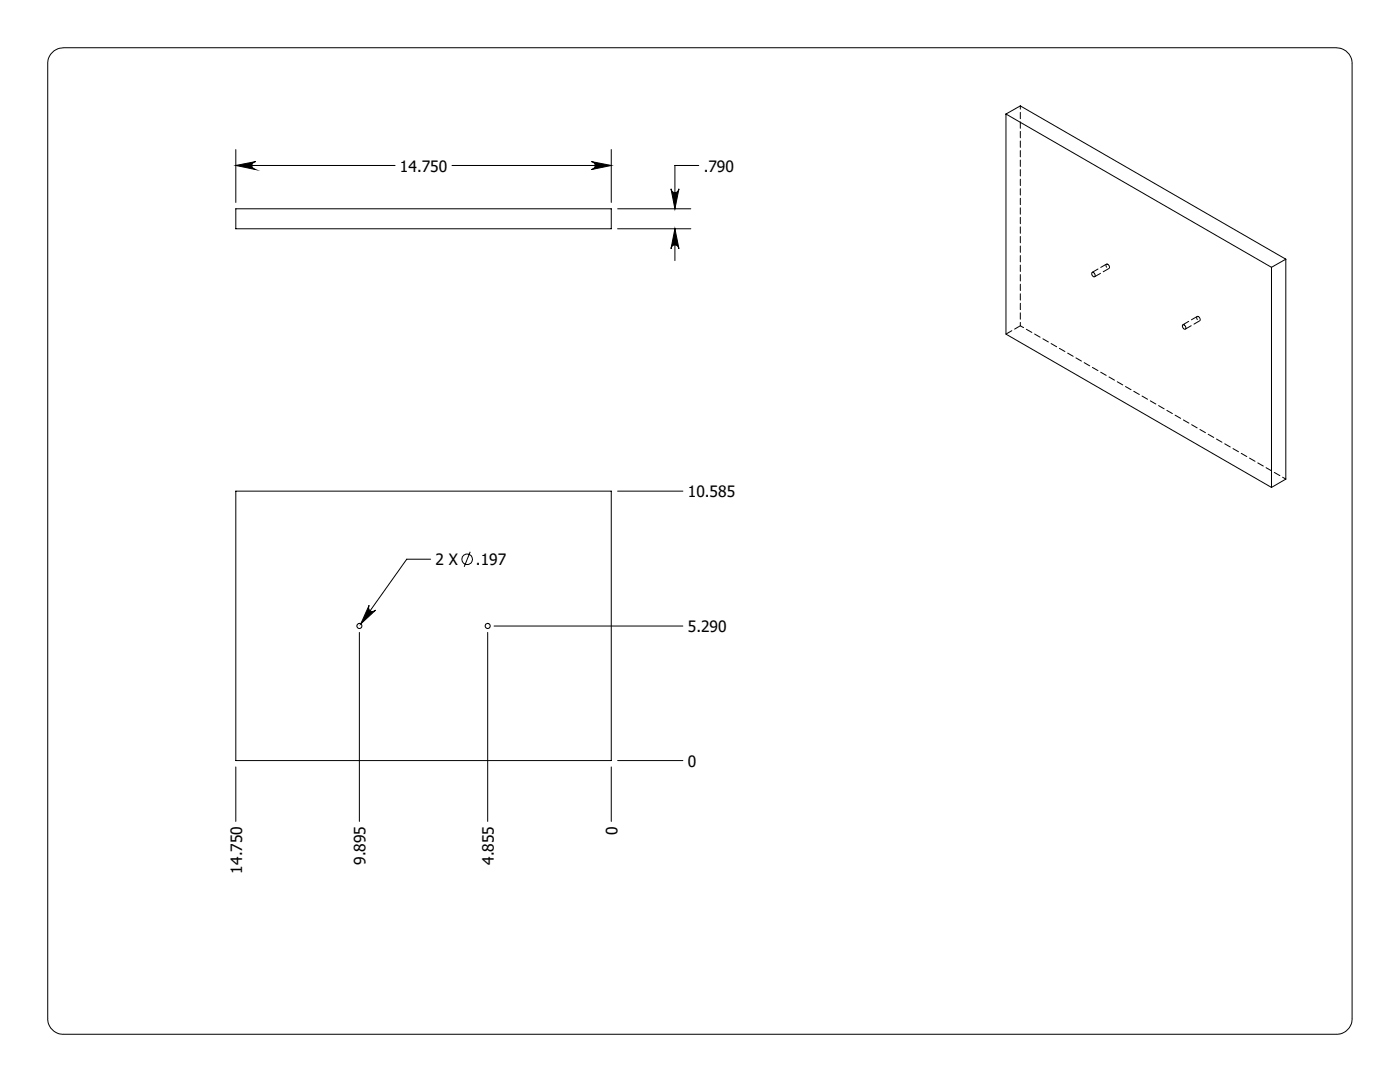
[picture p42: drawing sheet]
<svg xmlns="http://www.w3.org/2000/svg" width="279mm" height="216mm" viewBox="0 0 279 216" stroke-linecap="round" stroke-linejoin="round" font-family="sans-serif">
<defs><g id="words">
<g font-size="3.1">
<text x="79.8" y="34.2">14.750</text>
<text x="140.4" y="34.2">.790</text>
<text x="137.3" y="99.2">10.585</text>
<text x="86.9" y="112.8">2 X</text>
<text x="95" y="112.8">.197</text>
<text x="137.3" y="126.1">5.290</text>
<text x="137.3" y="153">0</text>
<text x="123.2" y="166.6" transform="rotate(-90 123.2 166.6)">0</text>
<text x="73" y="172.6" transform="rotate(-90 73 172.6)">9.895</text>
<text x="98.6" y="172.6" transform="rotate(-90 98.6 172.6)">4.855</text>
<text x="48.3" y="174.3" transform="rotate(-90 48.3 174.3)">14.750</text>
</g>
</g></defs>
<g fill="none" stroke="#000" stroke-width=".2">
<path d="M10.2 10.8a3.3 3.3 0 0 1 2.5-1.3h254a3.2 3.2 0 0 1 3.1 3.2v190.5a3.1 3.1 0 0 1-3.1 3.2h-254a3.1 3.1 0 0 1-3.2-3.2v-190.5a2.93 2.93 0 0 1 .7-1.9zM47.1 33l3.9-.8a.79 .79 0 0 0-.7 .8 .79 .79 0 0 0 .7 .8zM47.1 29.8v10.6M47.1 33h31.7M90.2 33h31.8M118 32.2l4 .8-4 .8a.79 .79 0 0 0 .8-.8 .79 .79 0 0 0-.8-.8zM122 29.8v10.6M133.9 37.7a.79 .79 0 0 0 .8 .7 .79 .79 0 0 0 .8-.7l-.8 4zM139.5 33h-4.8v8.7M200.8 22.8l53 30.5M200.8 22.8l2.8-1.7 53 30.6M200.8 22.8v43.9l53 30.6"/>
<path d="M47.1 41.7h74.9v3.9h-74.9zM123.3 41.7h14.6M123.3 45.6h14.6M134.7 45.6l.8 4a.79 .79 0 0 0-.8-.7 .79 .79 0 0 0-.8 .7zM134.7 45.6v6.4M217.9 54.4h.4l.2 .3a.32 .32 0 0 1-.1 .5 .32 .32 0 0 1-.4-.2zM253.8 53.3v44M256.6 51.7l-2.8 1.6M256.6 51.7v43.9l-2.8 1.7M236 64.8h.4l.2 .4a.31 .31 0 0 1-.1 .5 .31 .31 0 0 1-.4-.3zM47.1 98h74.9v53.8h-74.9zM123.3 98h13"/>
<path d="M85.9 111.6h-4.7l-9.2 12.9M93.8 110.1l-1.2 3M71.7 126.2v37.7M73.7 120.8a.81 .81 0 0 0 .2 1.1 .81 .81 0 0 0 1.1-.2l-3 2.8zM97.3 126.2v37.7M98.6 124.9h37.7M47.1 153v10.9M122 153v10.9M123.3 151.8h13"/>
<circle cx="93.2" cy="111.6" r="1.05"/>
<circle cx="71.7" cy="124.9" r=".51"/>
<circle cx="97.3" cy="124.9" r=".5"/>
</g>
<path d="M73.7 120.8l-1.7 3.7 3-2.8a.81 .81 0 0 1-1.1 .2 .81 .81 0 0 1-.2-1.1zM47.1 33l3.9-.8a.79 .79 0 0 0-.7 .8 .79 .79 0 0 0 .7 .8zM118 32.2l4 .8-4 .8a.79 .79 0 0 0 .8-.8 .79 .79 0 0 0-.8-.8zM133.9 37.7a.79 .79 0 0 0 .8 .7 .79 .79 0 0 0 .8-.7l-.8 4zM134.7 45.6l.8 4a.79 .79 0 0 0-.8-.7 .79 .79 0 0 0-.8 .7z" fill="#000"/>
<path d="M221.1 52.7l.3 .5-.1 .4-.3-.1-.3-.4 .1-.4h.3M239.2 63.2l.3 .4-.1 .4-.3-.1-.3-.4 .1-.3h.3" fill="none" stroke="#000" stroke-width=".2" stroke-dasharray="1.3 .6" stroke-dashoffset=".3"/>
<path d="M256.6 95.6l-53-30.6" fill="none" stroke="#000" stroke-width=".2" stroke-dasharray="1.3 .6" stroke-dashoffset=".5"/>
<path d="M218.5 55.2l2.8-1.6M220.8 52.7l-2.8 1.6M203.6 65l-2.8 1.6M236.6 65.7l2.8-1.7M238.9 63.2l-2.8 1.6" fill="none" stroke="#000" stroke-width=".2" stroke-dasharray="1.3 .6" stroke-dashoffset="-.1"/>
<path d="M203.6 21.1v43.9" fill="none" stroke="#000" stroke-width=".2" stroke-dasharray="1.3 .6" stroke-dashoffset=".6"/>
<use href="#words"/>
</svg>
